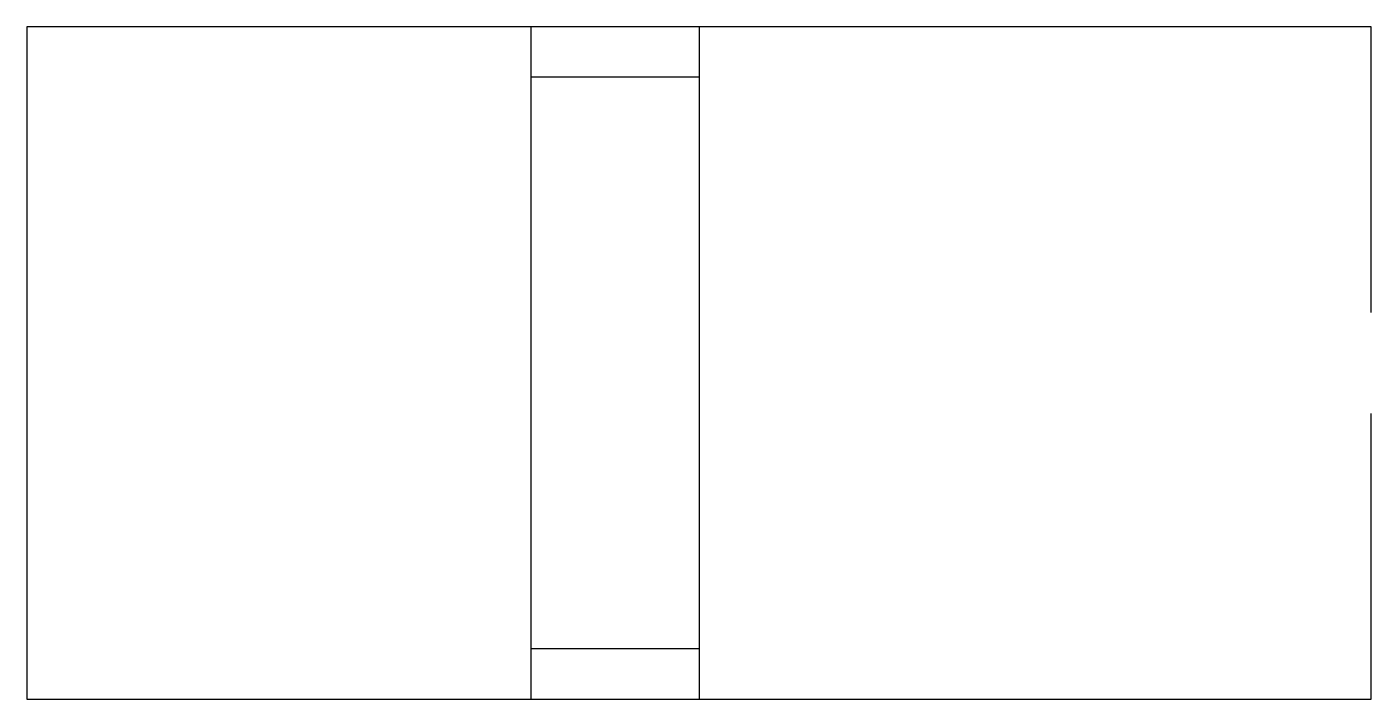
# Model space of a CAD drawing. Extents: x 10033 to 10513, y 6059 to 6299.
import ezdxf

# ---------------------------------------------------------------- set-up
doc = ezdxf.new("R2010")
doc.units = 0
doc.layers.get('0').update_dxf_attribs({"linetype": 'CONTINUOUS'})

msp = doc.modelspace()

# ---------------------------------------------------------------- linework, layer by layer
at = {"color": 0}
for p, q in [((10033, 6299), (10033, 6059)), ((10513, 6299), (10033, 6299)), ((10213, 6299), (10213, 6059)), ((10273, 6299), (10273, 6059)), ((10513, 6197), (10513, 6299)), ((10273, 6281), (10213, 6281)), ((10513, 6059), (10513, 6161)), ((10273, 6077), (10213, 6077)), ((10033, 6059), (10513, 6059))]:
    msp.add_line(p, q, dxfattribs=at)

doc.saveas('drawing.dxf')
